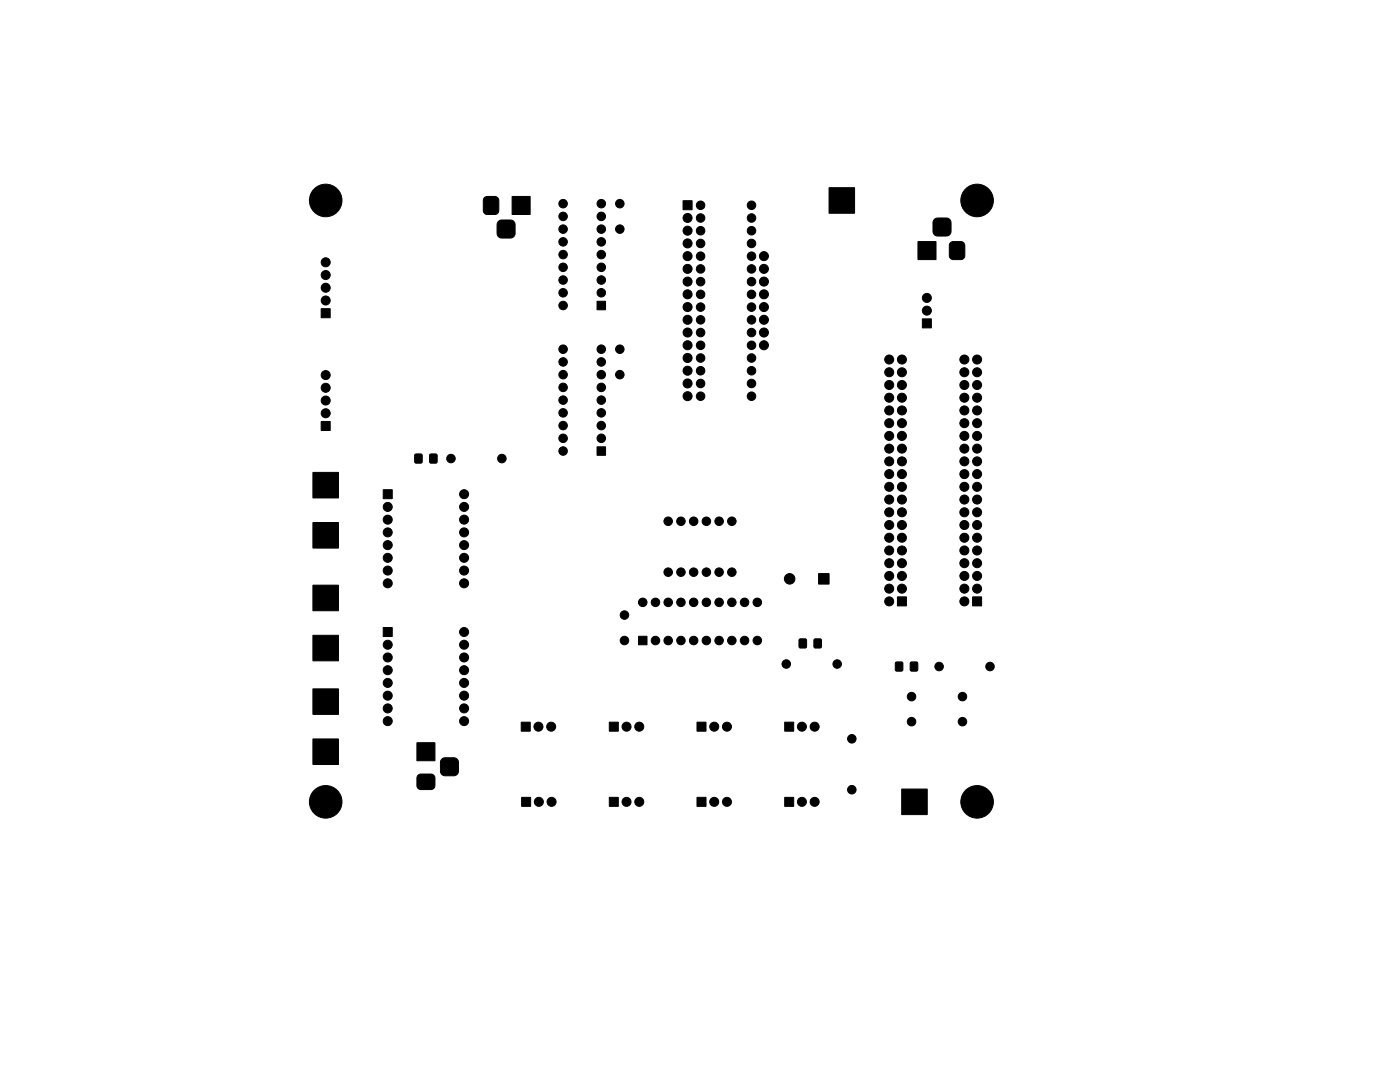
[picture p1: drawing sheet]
<svg xmlns="http://www.w3.org/2000/svg" width="279mm" height="216mm" viewBox="0 0 279 216" stroke-linecap="round" stroke-linejoin="round" font-family="sans-serif">
<g fill="#000" stroke="#000" stroke-width=".2">
<path d="M96.7 39.4l.5-.2h1.6a.8 .8 0 0 1 .7 .8v2a.8 .8 0 0 1-.7 .8h-1.6a.8 .8 0 0 1-.8-.8l.1-2.1zM102.2 39.2h3.6v3.6h-3.6zM165.5 37.5h5v5h-5zM99.5 44.2l.5-.3h1.9a.92 .92 0 0 1 .9 .9v1.8a.92 .92 0 0 1-.9 .9h-1.8a.93 .93 0 0 1-.9-.9v-1.9zM136.3 40.1h1.8v1.7h-1.8zM183.2 48.2h3.6v3.6h-3.6zM186.5 43.8l.5-.3h1.9a.92 .92 0 0 1 .9 .9v1.8a.93 .93 0 0 1-.9 .9h-1.8a.93 .93 0 0 1-.9-.9v-1.9zM189.7 48.4l.5-.2h1.5a.8 .8 0 0 1 .9 .8v2a.8 .8 0 0 1-.9 .8h-1.4a.8 .8 0 0 1-.9-.8l.1-2.1zM64.1 61.6h1.8v1.8h-1.8zM119.2 60.1h1.6v1.7h-1.6zM184.1 63.6h1.8v1.8h-1.8zM64.1 84.1h1.8v1.8h-1.8z"/>
<path d="M62.5 94.3h5v5h-5zM76.5 97.7h1.8v1.8h-1.8zM82.9 90.6h1.1l.2 .1 .1 1.4-.2 .3h-1l-.3-.1-.1-1.4zM85.9 90.6h1.1l.2 .1 .1 1.4-.2 .3h-1.1l-.2-.1-.1-1.4zM119.2 89.2h1.6v1.6h-1.6zM62.5 104.3h5v5h-5zM62.5 116.8h5v5h-5zM163.4 114.5h2v2h-2zM62.5 126.8h5v5h-5zM62.5 137.5h5v5h-5zM76.5 125.2h1.8v1.8h-1.8zM127.4 127h1.7v1.6h-1.7z"/>
<path d="M159.6 127.5h1.1l.2 .1 .1 1.4-.2 .3h-1.1l-.2-.1v-1.4zM162.6 127.5h1l.3 .1v1.4l-.1 .3h-1.1l-.2-.1-.1-1.4zM178.8 132.1h1.1l.2 .1 .1 1.4-.1 .3h-1.1l-.3-.1v-1.4zM179.1 119.1h1.8v1.8h-1.8zM181.7 132.2l.2-.1h1l.2 .1 .1 1.4-.2 .3h-1.1l-.2-.1zM194.1 119.1h1.8v1.8h-1.8zM62.5 147.5h5v5h-5zM83.2 148.2h3.6v3.6h-3.6zM83.4 154.7l.5-.2h2.1a.8 .8 0 0 1 .8 .7v1.6a.8 .8 0 0 1-.8 .8h-2a.8 .8 0 0 1-.8-.8v-1.6zM88.2 151.5l.5-.3h1.9a.92 .92 0 0 1 .9 .9v1.8a.92 .92 0 0 1-.9 .9h-1.8a.93 .93 0 0 1-.9-.9v-1.9zM104 144.1h1.8v1.8h-1.8zM121.6 144.1h1.8v1.8h-1.8z"/>
<path d="M139.1 144.1h1.8v1.8h-1.8zM156.6 144.1h1.8v1.8h-1.8zM180 157.5h5v5h-5zM104.1 159.1h1.8v1.8h-1.8zM121.6 159.1h1.8v1.8h-1.8zM139.1 159.1h1.8v1.8h-1.8zM156.6 159.1h1.8v1.8h-1.8z"/>
<circle cx="65" cy="40" r="3.3"/>
<circle cx="195" cy="40" r="3.3"/>
<circle cx="65" cy="52.3" r=".9"/>
<circle cx="65" cy="57.4" r=".9"/>
<circle cx="65" cy="54.9" r=".9"/>
<circle cx="65" cy="60" r=".9"/>
<circle cx="112.4" cy="53.3" r=".85"/>
<circle cx="112.4" cy="55.9" r=".85"/>
<circle cx="112.4" cy="58.4" r=".85"/>
<circle cx="112.4" cy="50.8" r=".85"/>
<circle cx="112.4" cy="48.3" r=".85"/>
<circle cx="112.4" cy="40.6" r=".85"/>
<circle cx="112.4" cy="43.2" r=".85"/>
<circle cx="112.4" cy="45.7" r=".85"/>
<circle cx="120" cy="55.9" r=".85"/>
<circle cx="120" cy="50.8" r=".85"/>
<circle cx="120" cy="58.4" r=".85"/>
<circle cx="120" cy="53.3" r=".85"/>
<circle cx="120" cy="43.2" r=".85"/>
<circle cx="120" cy="45.7" r=".85"/>
<circle cx="120" cy="40.6" r=".85"/>
<circle cx="120" cy="48.3" r=".85"/>
<circle cx="123.7" cy="45.7" r=".85"/>
<circle cx="123.7" cy="40.6" r=".85"/>
<circle cx="137.2" cy="48.6" r=".9"/>
<circle cx="137.2" cy="46" r=".9"/>
<circle cx="137.2" cy="43.5" r=".9"/>
<circle cx="137.2" cy="51.1" r=".9"/>
<circle cx="137.2" cy="56.2" r=".9"/>
<circle cx="137.2" cy="53.6" r=".9"/>
<circle cx="137.2" cy="58.7" r=".9"/>
<circle cx="139.8" cy="58.7" r=".85"/>
<circle cx="139.8" cy="56.2" r=".85"/>
<circle cx="139.8" cy="51.1" r=".85"/>
<circle cx="139.8" cy="53.7" r=".85"/>
<circle cx="139.8" cy="46" r=".85"/>
<circle cx="139.8" cy="48.6" r=".85"/>
<circle cx="139.8" cy="43.5" r=".85"/>
<circle cx="139.8" cy="41" r=".85"/>
<circle cx="150" cy="56.2" r=".85"/>
<circle cx="150" cy="51.1" r=".85"/>
<circle cx="150" cy="58.7" r=".85"/>
<circle cx="150" cy="53.7" r=".85"/>
<circle cx="150" cy="41" r=".85"/>
<circle cx="150" cy="43.5" r=".85"/>
<circle cx="150" cy="46" r=".85"/>
<circle cx="150" cy="48.6" r=".85"/>
<circle cx="152.5" cy="53.6" r=".9"/>
<circle cx="152.5" cy="51.1" r=".9"/>
<circle cx="152.5" cy="58.7" r=".9"/>
<circle cx="152.5" cy="56.2" r=".9"/>
<circle cx="185" cy="59.4" r=".9"/>
<circle cx="65" cy="79.9" r=".9"/>
<circle cx="65" cy="77.4" r=".9"/>
<circle cx="65" cy="74.8" r=".9"/>
<circle cx="112.4" cy="61" r=".85"/>
<circle cx="112.4" cy="69.7" r=".85"/>
<circle cx="112.4" cy="79.8" r=".85"/>
<circle cx="112.4" cy="72.2" r=".85"/>
<circle cx="112.4" cy="77.3" r=".85"/>
<circle cx="112.4" cy="74.8" r=".85"/>
<circle cx="120" cy="79.8" r=".85"/>
<circle cx="120" cy="77.3" r=".85"/>
<circle cx="120" cy="74.8" r=".85"/>
<circle cx="120" cy="72.2" r=".85"/>
<circle cx="120" cy="69.7" r=".85"/>
<circle cx="123.7" cy="74.8" r=".85"/>
<circle cx="123.7" cy="69.7" r=".85"/>
<circle cx="137.2" cy="71.4" r=".9"/>
<circle cx="137.2" cy="66.3" r=".9"/>
<circle cx="137.2" cy="61.3" r=".9"/>
<circle cx="137.2" cy="79" r=".9"/>
<circle cx="137.2" cy="76.5" r=".9"/>
<circle cx="137.2" cy="68.9" r=".9"/>
<circle cx="137.2" cy="63.8" r=".9"/>
<circle cx="137.2" cy="74" r=".9"/>
<circle cx="139.8" cy="63.8" r=".85"/>
<circle cx="139.8" cy="61.3" r=".85"/>
<circle cx="139.8" cy="68.9" r=".85"/>
<circle cx="139.8" cy="66.4" r=".85"/>
<circle cx="139.8" cy="74" r=".85"/>
<circle cx="139.8" cy="76.5" r=".85"/>
<circle cx="139.8" cy="79.1" r=".85"/>
<circle cx="139.8" cy="71.4" r=".85"/>
<circle cx="150" cy="63.8" r=".85"/>
<circle cx="150" cy="61.3" r=".85"/>
<circle cx="150" cy="76.5" r=".85"/>
<circle cx="150" cy="79.1" r=".85"/>
<circle cx="150" cy="66.4" r=".85"/>
<circle cx="150" cy="74" r=".85"/>
<circle cx="150" cy="71.4" r=".85"/>
<circle cx="150" cy="68.9" r=".85"/>
<circle cx="152.5" cy="68.9" r=".9"/>
<circle cx="152.5" cy="66.3" r=".9"/>
<circle cx="152.5" cy="61.3" r=".9"/>
<circle cx="152.5" cy="63.8" r=".9"/>
<circle cx="177.5" cy="79.4" r=".9"/>
<circle cx="177.5" cy="76.8" r=".9"/>
<circle cx="177.5" cy="74.3" r=".9"/>
<circle cx="177.5" cy="71.7" r=".9"/>
<circle cx="180" cy="79.4" r=".9"/>
<circle cx="180" cy="76.8" r=".9"/>
<circle cx="180" cy="74.3" r=".9"/>
<circle cx="180" cy="71.7" r=".9"/>
<circle cx="185" cy="62" r=".9"/>
<circle cx="192.5" cy="79.4" r=".9"/>
<circle cx="192.5" cy="71.7" r=".9"/>
<circle cx="192.5" cy="74.3" r=".9"/>
<circle cx="192.5" cy="76.8" r=".9"/>
<circle cx="195" cy="79.4" r=".9"/>
<circle cx="195" cy="74.3" r=".9"/>
<circle cx="195" cy="76.8" r=".9"/>
<circle cx="195" cy="71.7" r=".9"/>
<circle cx="65" cy="82.5" r=".9"/>
<circle cx="90" cy="91.5" r=".85"/>
<circle cx="92.6" cy="98.6" r=".9"/>
<circle cx="100.2" cy="91.5" r=".85"/>
<circle cx="112.4" cy="90" r=".85"/>
<circle cx="112.4" cy="87.5" r=".85"/>
<circle cx="112.4" cy="82.4" r=".85"/>
<circle cx="112.4" cy="84.9" r=".85"/>
<circle cx="120" cy="87.5" r=".85"/>
<circle cx="120" cy="84.9" r=".85"/>
<circle cx="120" cy="82.4" r=".85"/>
<circle cx="177.5" cy="97.1" r=".9"/>
<circle cx="177.5" cy="99.7" r=".9"/>
<circle cx="177.5" cy="81.9" r=".9"/>
<circle cx="177.5" cy="92.1" r=".9"/>
<circle cx="177.5" cy="89.5" r=".9"/>
<circle cx="177.5" cy="87" r=".9"/>
<circle cx="177.5" cy="84.4" r=".9"/>
<circle cx="177.5" cy="94.6" r=".9"/>
<circle cx="180" cy="99.7" r=".9"/>
<circle cx="180" cy="92.1" r=".9"/>
<circle cx="180" cy="87" r=".9"/>
<circle cx="180" cy="84.4" r=".9"/>
<circle cx="180" cy="97.1" r=".9"/>
<circle cx="180" cy="94.6" r=".9"/>
<circle cx="180" cy="89.5" r=".9"/>
<circle cx="180" cy="81.9" r=".9"/>
<circle cx="192.5" cy="87" r=".9"/>
<circle cx="192.5" cy="97.1" r=".9"/>
<circle cx="192.5" cy="92.1" r=".9"/>
<circle cx="192.5" cy="84.4" r=".9"/>
<circle cx="192.5" cy="94.6" r=".9"/>
<circle cx="192.5" cy="99.7" r=".9"/>
<circle cx="192.5" cy="89.5" r=".9"/>
<circle cx="192.5" cy="81.9" r=".9"/>
<circle cx="195" cy="84.4" r=".9"/>
<circle cx="195" cy="92.1" r=".9"/>
<circle cx="195" cy="87" r=".9"/>
<circle cx="195" cy="99.7" r=".9"/>
<circle cx="195" cy="94.6" r=".9"/>
<circle cx="195" cy="89.5" r=".9"/>
<circle cx="195" cy="97.1" r=".9"/>
<circle cx="195" cy="81.9" r=".9"/>
<circle cx="77.4" cy="113.8" r=".9"/>
<circle cx="77.4" cy="116.4" r=".9"/>
<circle cx="77.4" cy="106.2" r=".9"/>
<circle cx="77.4" cy="111.3" r=".9"/>
<circle cx="77.4" cy="101.1" r=".9"/>
<circle cx="77.4" cy="108.8" r=".9"/>
<circle cx="77.4" cy="103.7" r=".9"/>
<circle cx="92.6" cy="103.7" r=".9"/>
<circle cx="92.6" cy="106.2" r=".9"/>
<circle cx="92.6" cy="111.3" r=".9"/>
<circle cx="92.6" cy="116.4" r=".9"/>
<circle cx="92.6" cy="101.1" r=".9"/>
<circle cx="92.6" cy="113.8" r=".9"/>
<circle cx="92.6" cy="108.8" r=".9"/>
<circle cx="133.4" cy="104" r=".85"/>
<circle cx="133.4" cy="114.2" r=".85"/>
<circle cx="135.9" cy="104" r=".85"/>
<circle cx="135.9" cy="114.2" r=".85"/>
<circle cx="138.4" cy="114.2" r=".85"/>
<circle cx="138.4" cy="104" r=".85"/>
<circle cx="141" cy="104" r=".85"/>
<circle cx="141" cy="114.2" r=".85"/>
<circle cx="143.5" cy="104" r=".85"/>
<circle cx="143.5" cy="114.2" r=".85"/>
<circle cx="146.1" cy="114.2" r=".85"/>
<circle cx="146.1" cy="104" r=".85"/>
<circle cx="157.6" cy="115.5" r="1.05"/>
<circle cx="177.5" cy="120" r=".9"/>
<circle cx="177.5" cy="112.4" r=".9"/>
<circle cx="177.5" cy="114.9" r=".9"/>
<circle cx="177.5" cy="104.8" r=".9"/>
<circle cx="177.5" cy="102.2" r=".9"/>
<circle cx="177.5" cy="117.5" r=".9"/>
<circle cx="177.5" cy="107.3" r=".9"/>
<circle cx="177.5" cy="109.8" r=".9"/>
<circle cx="180" cy="117.5" r=".9"/>
<circle cx="180" cy="112.4" r=".9"/>
<circle cx="180" cy="109.8" r=".9"/>
<circle cx="180" cy="104.8" r=".9"/>
<circle cx="180" cy="102.2" r=".9"/>
<circle cx="180" cy="114.9" r=".9"/>
<circle cx="180" cy="107.3" r=".9"/>
<circle cx="192.5" cy="102.2" r=".9"/>
<circle cx="192.5" cy="114.9" r=".9"/>
<circle cx="192.5" cy="112.4" r=".9"/>
<circle cx="192.5" cy="120" r=".9"/>
<circle cx="192.5" cy="104.8" r=".9"/>
<circle cx="192.5" cy="109.8" r=".9"/>
<circle cx="192.5" cy="107.3" r=".9"/>
<circle cx="192.5" cy="117.5" r=".9"/>
<circle cx="195" cy="112.4" r=".9"/>
<circle cx="195" cy="102.2" r=".9"/>
<circle cx="195" cy="117.5" r=".9"/>
<circle cx="195" cy="109.8" r=".9"/>
<circle cx="195" cy="104.8" r=".9"/>
<circle cx="195" cy="114.9" r=".9"/>
<circle cx="195" cy="107.3" r=".9"/>
<circle cx="77.4" cy="128.6" r=".9"/>
<circle cx="77.4" cy="131.2" r=".9"/>
<circle cx="77.4" cy="138.8" r=".9"/>
<circle cx="77.4" cy="133.7" r=".9"/>
<circle cx="77.4" cy="136.3" r=".9"/>
<circle cx="92.6" cy="128.6" r=".9"/>
<circle cx="92.6" cy="131.2" r=".9"/>
<circle cx="92.6" cy="126.1" r=".9"/>
<circle cx="92.6" cy="133.7" r=".9"/>
<circle cx="92.6" cy="136.3" r=".9"/>
<circle cx="92.6" cy="138.8" r=".9"/>
<circle cx="124.6" cy="122.7" r=".85"/>
<circle cx="124.6" cy="127.8" r=".85"/>
<circle cx="128.3" cy="120.2" r=".85"/>
<circle cx="130.8" cy="120.2" r=".85"/>
<circle cx="130.8" cy="127.8" r=".85"/>
<circle cx="133.4" cy="120.2" r=".85"/>
<circle cx="133.4" cy="127.8" r=".85"/>
<circle cx="135.9" cy="120.2" r=".85"/>
<circle cx="135.9" cy="127.8" r=".85"/>
<circle cx="138.4" cy="127.8" r=".85"/>
<circle cx="138.4" cy="120.2" r=".85"/>
<circle cx="141" cy="120.2" r=".85"/>
<circle cx="141" cy="127.8" r=".85"/>
<circle cx="143.5" cy="120.2" r=".85"/>
<circle cx="143.5" cy="127.8" r=".85"/>
<circle cx="146.1" cy="120.2" r=".85"/>
<circle cx="146.1" cy="127.8" r=".85"/>
<circle cx="148.6" cy="120.2" r=".85"/>
<circle cx="148.6" cy="127.8" r=".85"/>
<circle cx="151.1" cy="127.8" r=".85"/>
<circle cx="151.1" cy="120.2" r=".85"/>
<circle cx="156.9" cy="132.5" r=".85"/>
<circle cx="167.1" cy="132.5" r=".85"/>
<circle cx="181.9" cy="139" r=".85"/>
<circle cx="187.4" cy="133" r=".85"/>
<circle cx="192.1" cy="139" r=".85"/>
<circle cx="197.6" cy="133" r=".85"/>
<circle cx="65" cy="160" r="3.3"/>
<circle cx="77.4" cy="141.3" r=".9"/>
<circle cx="77.4" cy="143.9" r=".9"/>
<circle cx="92.6" cy="143.9" r=".9"/>
<circle cx="92.6" cy="141.3" r=".9"/>
<circle cx="107.5" cy="145" r=".9"/>
<circle cx="107.5" cy="160" r=".9"/>
<circle cx="110" cy="145" r=".9"/>
<circle cx="110.1" cy="160" r=".9"/>
<circle cx="125" cy="145" r=".9"/>
<circle cx="125" cy="160" r=".9"/>
<circle cx="127.6" cy="145" r=".9"/>
<circle cx="127.6" cy="160" r=".9"/>
<circle cx="142.5" cy="145" r=".9"/>
<circle cx="142.5" cy="160" r=".9"/>
<circle cx="145.1" cy="145" r=".9"/>
<circle cx="145.1" cy="160" r=".9"/>
<circle cx="160" cy="145" r=".9"/>
<circle cx="160" cy="160" r=".9"/>
<circle cx="162.6" cy="145" r=".9"/>
<circle cx="162.6" cy="160" r=".9"/>
<circle cx="170" cy="147.4" r=".85"/>
<circle cx="170" cy="157.6" r=".85"/>
<circle cx="181.9" cy="144" r=".85"/>
<circle cx="192.1" cy="144" r=".85"/>
<circle cx="195" cy="160" r="3.3"/>
</g>
</svg>
